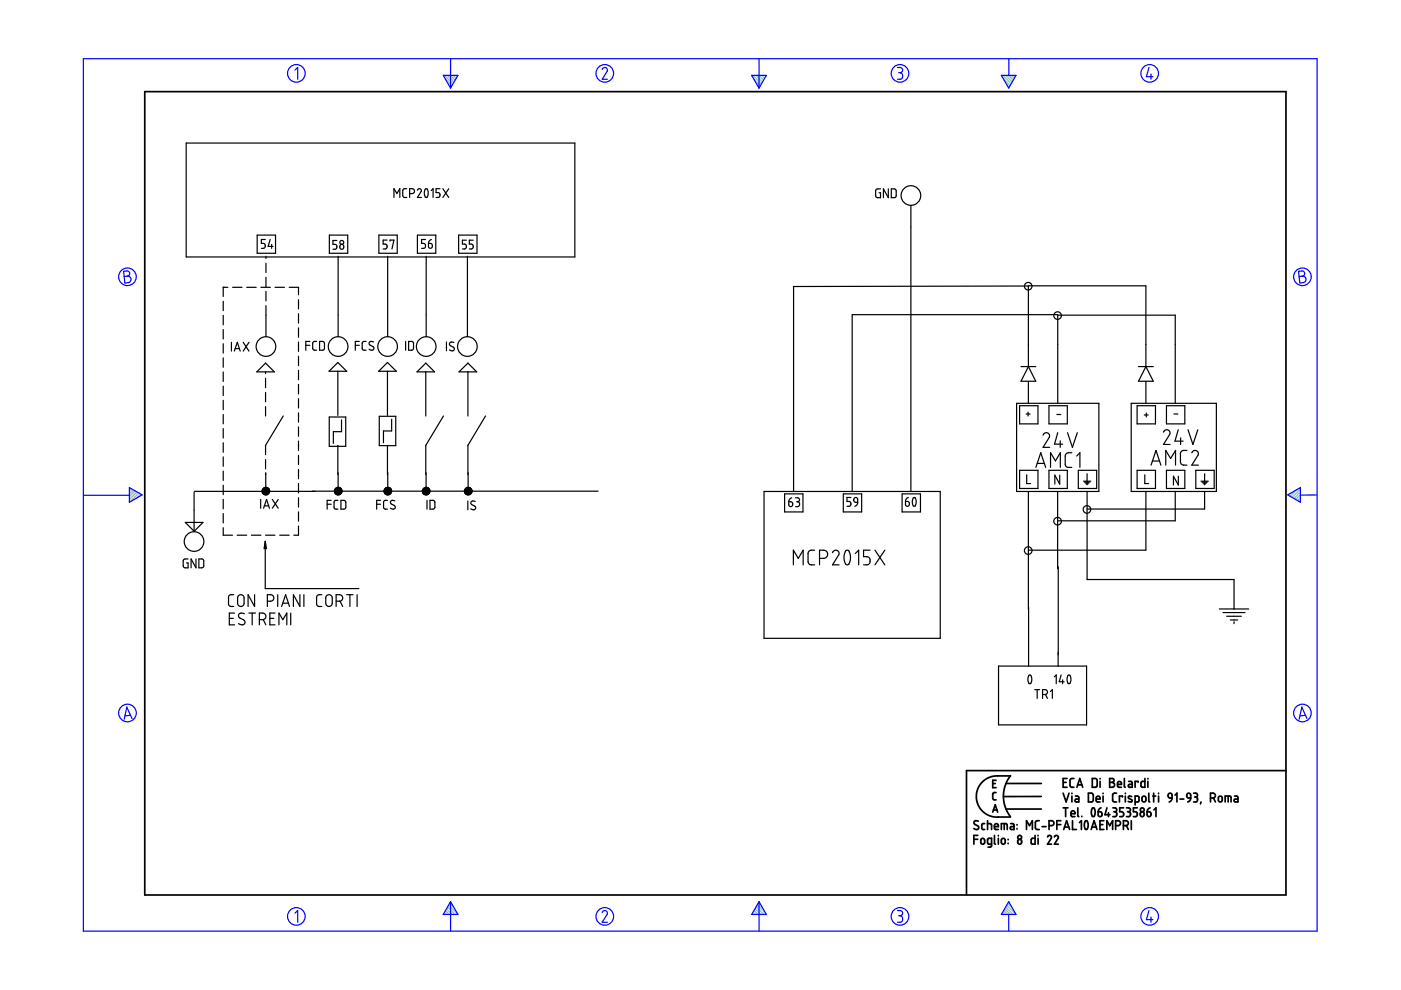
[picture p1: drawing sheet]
<svg xmlns="http://www.w3.org/2000/svg" width="297mm" height="210mm" viewBox="0 0 297 210" stroke-linecap="round" stroke-linejoin="round" font-family="sans-serif">
<g fill="none" stroke="#6c9" stroke-width=".25">
<path d="M94.2 16l1.8 1.8M94.5 16.8l1.3 1.4M94.8 16l1.5 1.4M95.3 18.3l.3 .3M95.5 16l1 1M96.1 16l.6 .6M96.7 16l.3 .2M159.6 16l1.8 1.8M159.9 16.8l1.3 1.4M160.3 16l1.4 1.4M160.7 18.3l.3 .3M160.9 16l1 1"/>
<path d="M161.5 16l.6 .6M162.1 16l.2 .2M212.6 16l1.8 1.8M212.8 16.8l1.3 1.4M213.2 16l1.4 1.4M213.7 18.3l.2 .3M213.8 16l1 1M214.4 16l.7 .6M215.1 16l.2 .2M27.5 103.4h-.1M27.9 103.6l-.5 .4M28.3 103.8l-.9 .9"/>
<path d="M28.7 104.1l-1.3 1.2M29 104.3l-1.6 1.6M29.4 104.5l-1.8 1.9M29.8 104.8l-.8 .8M273.4 104.7l-.3 .3M274.9 103.9l-1.4 1.3M275.7 103.6l-1.8 1.9M275.7 106.1l-.2 .3M275.7 105.5l-.6 .6M275.7 104.9l-1 1M275.7 104.2l-1.4 1.5M94 193.8v.1"/>
<path d="M94.2 193.5l.4 .4M94.4 193.1l.9 .8M94.7 192.7l1.2 1.2M94.9 192.3l1.6 1.6M95.1 191.9l1.9 1.9M95.4 191.5l.8 .8M159.4 193.8v.1M159.6 193.5l.4 .4M159.9 193.1l.8 .8M160.1 192.7l1.2 1.2M160.3 192.3l1.6 1.6M160.5 191.9l1.9 1.9"/>
<path d="M160.8 191.5l.8 .8M212.3 193.8v.1M212.6 193.5l.4 .4M212.8 193.1l.8 .8M213 192.7l1.2 1.2M213.2 192.3l1.6 1.6M213.5 191.9l1.8 1.9M213.7 191.5l.8 .8"/>
</g>
<g fill="none" stroke="#00f" stroke-width=".25">
<path d="M17.7 12.4h261.6v185h-261.6zM62.5 14.9l.6-.6v2.5M94 16h3.1l-1.6 2.7zM95.5 12.4v6.3M127.7 14.7l.5-.4 .5 .3v.5l-1 1.7h1.1M159.4 16h3.1l-1.6 2.7zM160.9 12.4v6.3M190.3 14.3h.7l.3 .3v.6l-.5 .2M190.5 15.4h.3M190.8 15.4l.5 .3v.7l-.3 .4h-.7M212.3 16h3.1l-1.5 2.7zM213.9 12.5v3.5"/>
<path d="M243.6 14.3l-.5 2h1.4M244 15.7v1.1M26.2 57.5l.9-.1 .3 .3 .1 .5-.5 .3 .5 .2 .3 .4-.1 .3-.3 .5-.9 .1zM27 58.5l-.7 .1M275.3 57.5l.9-.1 .3 .3 .1 .5-.5 .3 .5 .2 .3 .4-.1 .4-.2 .3-1 .2zM276.1 58.5l-.7 .1M17.8 105h9.6M27.4 103.4l2.7 1.5-2.7 1.6zM273 104.9l2.7-1.5v3.1zM279.3 104.9l-3.6 .1M27.7 151.7l-1.2 .1M28 152.3l-1.1-2.4-.6 2.6"/>
<path d="M276.8 151.7l-1.2 .1M277.1 152.3l-1.1-2.4-.6 2.6M62.5 193.6l.6-.5v2.4M95.5 191.2v6.2M95.5 191.2l1.6 2.7h-3.1zM127.7 193.5l.1-.3 .5-.1 .5 .4-.1 .4-1 1.6h1.1M160.9 191.2v6.2M160.9 191.2l1.6 2.7h-3.1zM190.3 193.1h.6l.4 .2v.5l-.5 .4M190.5 194.2h.3M190.8 194.2l.5 .3v.7l-.4 .3h-.6M213.9 191.2l1.5 2.7h-3.1z"/>
<path d="M213.9 193.9v3.5M243.6 193.1l-.5 1.9h1.4M244 194.4v1.1"/>
<circle cx="62.8" cy="15.6" r="1.87"/>
<circle cx="128.2" cy="15.6" r="1.87"/>
<circle cx="190.8" cy="15.6" r="1.87"/>
<circle cx="243.8" cy="15.6" r="1.87"/>
<circle cx="27" cy="58.7" r="1.87"/>
<circle cx="276.1" cy="58.7" r="1.87"/>
<circle cx="27" cy="151.2" r="1.87"/>
<circle cx="276.1" cy="151.2" r="1.87"/>
<circle cx="62.8" cy="194.3" r="1.87"/>
<circle cx="128.2" cy="194.3" r="1.87"/>
<circle cx="190.8" cy="194.3" r="1.87"/>
<circle cx="243.8" cy="194.3" r="1.87"/>
</g>
<g fill="none" stroke="#000" stroke-width=".36">
<path d="M30.7 19.4h241.9v170.4h-241.9zM206.5 177.9h.8M207.3 177.1h-.8v1.9M207.4 174.1l-.7-.1-.2 .5 .1 .3 .8 .4 .1 .5-.6 .2-.4-.2M208 177.9l.4-.2 .3 .2 .1 .7-.3 .4-.5-.3zM208.8 174.6h-.5l-.1 .2v1l.6 .1M209.4 174.6l.8 .2v1.1M209.4 174v1.9M210.2 179l-.7-.1v-1.1l.7-.1v1.7l-.2 .2h-.5M210.5 166.1h.5M210.5 172.2l.5-1.6 .5 1.6M210.6 171.7h.8"/>
<path d="M210.8 175.3h.9l-.2-.6-.3-.1-.3 .2-.1 .8 .3 .3h.6M210.8 177.1v1.7l.3 .2M211.2 168h-.4l-.3 .3v1.1l.7 .2M211.2 165.4h-.7v1.6h.7M211.7 177.1v.1M211.7 177.7v1.3M212.3 175.9v-1.3l1.1 .1 .2 1.2M212.4 177.9l.5-.1 .2 .3v.6l-.3 .3-.5-.3zM212.9 174.6v1.3M213.3 166.1h7.5M213.3 171.5h7.5M213.7 177.9v.2"/>
<path d="M213.7 178.8v.1M214.2 164.5h-3.5l-.9 .3-.9 .5-.7 .6-.7 .9-.4 1-.1 1.1 .1 1.1 .4 .9 .7 1 .8 .6 .8 .5 .9 .2h3.5M214.2 164.5l-1 1.7-.5 2.2 .1 1.3 .3 1.3 1.1 2.1M214.3 174.6h.5l.2 .3v1h-.5a.31 .31 0 0 1-.3-.3 .31 .31 0 0 1 .3-.3h.5M215.6 174.8v.1M215.6 175.7v.1M215.9 178h.4l.3 .2v.5l-.3 .3-.3-.1-.2-.2zM217.6 175.9v-1.9l.7 1 .6-1v1.9M219.5 177.1v1.9l-.7-.1-.2-.1 .1-.9 .2-.2h.6M220.1 177.1v.1M220.1 177.7v1.3M220.3 174h-.5l-.3 .3 .1 1.4 .2 .2h.5"/>
<path d="M220.8 168.9h-8.1M221 175.3h.8M222.1 177.4l.4-.3 .4 .2v.4l-.8 1.3h.8M222.4 175l.9-.1 .2-.3-.2-.4-.3-.2h-.6v1.9M223.6 177.4l.3-.3 .4 .2 .1 .3-.8 1.4h.8M224.1 174.8h.8M224.9 174h-.8v1.9M225.4 165.9h.6M225.4 168.2l.6 1.8 .7-1.8M225.4 171.3h1M225.5 175.9l.6-1.9 .7 1.9M225.7 175.4h.9"/>
<path d="M225.9 171.3v1.8M226.2 165.1h-.8v1.8h.8M227.1 172.5h.8l-.1-.5-.4-.1-.3 .2v.8l.2 .2h.6M227.3 168.2v.1M227.3 168.8v1.2M227.4 174v1.9h.8M227.7 165.1h-.6l-.2 .3v1.4l.3 .1h.5M228 168.8h.5l.2 .2v1h-.5a.31 .31 0 0 1-.3-.3 .31 .31 0 0 1 .3-.3h.5M228.3 166.9l.6-1.8 .7 1.8M228.5 166.4h.9M228.5 171.3v1.7l.2 .1M228.9 174.4l.4-.4v1.9"/>
<path d="M229.4 173.1h.1M230.1 174.1a.55 .55 0 0 1 .6 .7l-.1 .8a.34 .34 0 0 1-.5 .2 .34 .34 0 0 1-.1-.4l-.1-.6zM230.8 168.2h.7l.3 .3v1.2l-.3 .3h-.7zM231.4 175.9l.6-1.9 .6 1.9M231.5 175.4h.9M231.6 165.1h.7l.3 .2v1.3l-.2 .3h-.8zM231.6 171.4a.53 .53 0 0 1 .5 .2 .53 .53 0 0 1 .1 .5l-.1 .7a.34 .34 0 0 1-.4 .3 .34 .34 0 0 1-.3-.4v-.6zM232.4 169.4h.8v-.3l-.2-.3-.5 .1-.1 .9 .2 .2h.6M232.8 172.1h.6l.2 .2 .1 .5-.2 .3h-.3l-.3-.1zM233.2 174.8h.6M233.2 165.1v.1M233.2 165.7v1.2"/>
<path d="M233.4 171.3l-.4 .3-.2 .5M233.9 168.2v.1M233.9 168.8v1.2M234 174h-.8v1.9h.8M234.7 175.9v-1.9l.6 1 .6-1v1.9M234.7 171.3l-.4 1.4h1M235 172.3v.8M235.3 165.1h.6l.3 .3-.1 .4-.3 .1 .4 .1 .1 .3-.1 .4-.3 .2h-.6zM235.3 165.9h.5M235.9 171.3h.7l.1 .2 .1 .3-.4 .3M236.2 172.1h.2M236.4 172.1l.3 .2 .1 .5-.3 .3h-.6"/>
<path d="M236.5 175l.9-.1 .2-.3-.2-.4-.2-.2h-.7v1.9M236.7 168.2h-.5l-.3 .3v1.3l.3 .2h.5M236.9 166.3h.9l-.2-.5-.3-.1-.3 .1-.1 .9 .2 .2h.7M238 169v-.2h-.7v1.2M238.2 175l.8-.1 .2-.3-.1-.4-.3-.2h-.6v1.9M238.2 171.3h-.8v.8h.6l.2 .4-.1 .6h-.7M238.4 165.1v1.7l.2 .1M238.6 168.2v.1M238.6 168.8v1.2M238.8 175l.4 .9M238.8 171.3h.5l.3 .2v.4l-.3 .2M239.1 172.1h.2"/>
<path d="M239.3 172.1l.4 .3-.1 .5-.2 .2h-.6M239.3 165.7h.5l.3 .2v1h-.6a.31 .31 0 0 1-.3-.3 .31 .31 0 0 1 .3-.3h.6M239.9 174v1.9M239.9 168.9l-.2-.1a.29 .29 0 0 0-.4 .1 .29 .29 0 0 0 .1 .4l.5 .2a.33 .33 0 0 1 0 .5 .33 .33 0 0 1-.5 0l-.2-.1M240.7 170l.7-.1 .1-.9-.2-.2h-.6v1.9M241.1 171.3h-.8v.8h.6l.2 .3-.1 .7h-.7M241.3 165.9v-.2h-.6v1.2M241.9 172.3l.2-.2 .4 .2 .1 .5-.1 .2-.4 .1-.2-.1zM242.2 169l.2-.2 .4 .1 .2 .8-.2 .2-.4 .1-.3-.2zM242.7 165.1v1.8h-.6l-.2-.2 .1-.9 .2-.1h.5M243.2 172.1l.7 .2v.7l-.4 .1-.2-.1zM243.4 165.1v.1"/>
<path d="M243.4 165.7v1.2M243.6 168.2v1.6l.2 .2M243.8 171.3l-.4 .3-.2 .5M244.4 168.8h.6M244.6 168.2v1.8M244.7 171.7l.4-.4v1.8M245.6 168.2v.1M245.6 168.8v1.2M247.7 168.4l.3-.2 .4 .1 .1 .9-.7-.1zM248.5 169.2l-.2 .5-.4 .3M249.1 168.6l.4-.4v1.8M250.2 169.4h.8"/>
<path d="M251.7 168.3l.3-.1 .3 .1 .2 .9h-.6l-.2-.2zM252.5 169.2l-.2 .5-.5 .3M253.1 168.2l.7 .1 .1 .4-.4 .3M253.3 169h.2M253.5 169l.4 .2v.5l-.2 .3h-.6M254.6 170l-.1 .5M256.6 169.2l.9-.1 .2-.3-.1-.4-.4-.2h-.6v1.8M257.3 169.2l.4 .8M258.4 169l.2-.2 .4 .1 .1 .8-.1 .2-.4 .1-.3-.2zM259.8 170v-1.2l1.1 .1 .1 1.1M260.4 168.8v1.2M261.7 168.8h.6l.2 .3v.9h-.6a.31 .31 0 0 1-.3-.3 .31 .31 0 0 1 .3-.3h.6"/>
<path d="M272.6 163.4h-67.7v26.4"/>
<circle cx="216.2" cy="177.5" r=".41"/>
<circle cx="242.2" cy="171.7" r=".42"/>
</g>
<g fill="none" stroke="#000" stroke-width=".25">
<path d="M39.5 30.3h82.4v24.2h-82.4zM54.5 49.8h3.9v3.9h-3.9zM56.2 50.8h-.8v.8h.6l.2 .3-.1 .7-.7 .1M56.4 54.3v.5M56.4 55.8v2M56.4 58.8v2M57.3 50.8l-.4 1.4h1M57.6 51.8v.9M69.8 49.8h3.9v3.9h-3.9zM71.4 51h-.8v.8h.5l.3 .3-.1 .6-.7 .2M71.7 54.3v17.1M72.2 51.9l.4-.1 .3 .3v.5l-.3 .2-.5-.2v-.4z"/>
<path d="M80.3 49.8h3.9v3.9h-3.9zM82.1 50.9h-.9v.9h.5l.4 .3-.1 .6-.8 .1M82.2 54.3v17.1M82.7 51.1v-.2h.8l-.4 1.9M83.5 41.9v-1.9l.7 1 .6-1v1.9M86.2 40h-.6l-.2 .4 .1 1.3 .2 .2h.5M86.8 41h.7l.3-.1 .1-.5-.2-.3-.9-.1v1.9M88.5 40.3l.5-.3 .3 .4-.8 1.5h.8M88.5 49.8h3.9v3.9h-3.9zM90.2 40.1a.55 .55 0 0 1 .6 .7l-.1 .8a.34 .34 0 0 1-.5 .2 .34 .34 0 0 1-.2-.4v-.6zM90.2 50.8h-.8v.8h.6l.2 .3-.2 .7-.6 .1M90.4 54.3v17.1"/>
<path d="M90.8 51.6l.8 .2 .1 .5-.2 .2-.4 .1-.2-.1zM91.4 40.4l.4-.4v1.9M91.5 50.8l-.5 .3-.2 .5M93.3 40h-.8v.8l.5 .1 .3 .3-.2 .6-.6 .1M93.9 40l1.2 1.9M95.1 40l-1.2 1.9M97.2 49.8h3.9v3.9h-3.9zM98.9 50.9h-.9v.9h.6l.3 .3-.1 .6-.8 .1M99.1 54.3v17.1M100.3 50.9h-.8v.9h.5l.3 .3-.1 .6-.7 .1M186.7 40h-.7l-.3 .3v1.3l.3 .3h.7v-1h-.3M188.3 40v1.9l-1-1.9v1.9"/>
<path d="M189 40l.7 .1 .3 .3v1.2l-.2 .3h-.8zM193.1 43.5v60.7M47.3 60.9h.1M47.3 63.9v2M47.3 66.9v2M47.3 69.9v2M47.3 72.9v2M47.3 75.9v2M47.3 78.9v2M48.3 60.9h-1v2M49.1 72.6v1.8M49.3 60.9h2"/>
<path d="M49.7 74.4l.6-1.8 .6 1.8M49.9 73.9h.9M51.6 72.6l1.2 1.8M52.3 60.9h2M52.8 72.6l-1.2 1.8M54.4 78.8l1.9-1.8 1.9 1.8zM55.3 60.9h2M56.3 78.8v.4M56.4 61.8v2M56.4 64.8v6.6M58.3 60.9h2M61.3 60.9h2v1.6"/>
<path d="M63.3 63.5v2M63.3 66.5v2M63.3 69.5v2M63.3 72.5v2M63.3 75.5v2M63.3 78.5v2M64.8 73.2h.9M65.7 72.4h-.9v1.9M67.1 72.4h-.6l-.2 .3v1.2l.3 .4h.5M67.8 72.4h.7l.3 .3v1.2l-.3 .3-.7 .1zM71.6 78.7v9.4M71.6 76.9l1.9 1.8h-3.7z"/>
<path d="M75.3 73.2h.9M76.2 72.4h-.9v1.9M77.6 72.4h-.6l-.2 .3 .1 1.4 .2 .2h.5M79.2 72.5l-.7-.1-.2 .5 .8 .6 .1 .6-.5 .2-.4-.3M80.3 78.7l1.8-1.8 1.9 1.8zM82.1 78.7v9.4M86 72.4v1.9M86.6 72.4h.8l.3 .3v1.2l-.3 .3-.8 .1zM90.3 78.8v9.4M90.3 77l1.8 1.8h-3.7zM94.7 72.5v1.9M96.2 72.6l-.6-.1-.3 .2v.3l1 .7v.4l-.3 .3-.7-.2"/>
<path d="M97.3 78.8l1.9-1.8 1.9 1.8zM99.2 78.8v9.4M168.3 60.9v43.2M180.7 66.7h43.6M180.7 66.8v37.4M216.5 77.7h3.1M218 60.6l-49.8 .1M218 77.7l1.6 3.1h-3.1zM218 77.7v-17.1h25v17.1M241.4 77.7h3.1M243 77.7l1.5 3.1h-3.1zM47.3 81.9v2"/>
<path d="M47.3 84.9v2M47.3 87.9v2M47.3 90.9v2M47.3 93.9v2M47.3 96.9v2M47.3 99.9v2M56.3 80.2v2M56.3 83.2v2M56.3 86.2v2M56.3 97.4v2M60 88.2l-3.7 6.2v2M63.3 81.5v2"/>
<path d="M63.3 84.5v2M63.3 87.5v2M63.3 90.5v2M63.3 93.5v2M63.3 96.5v2M63.3 99.5v2M69.8 88.4h3.5v6.2h-3.5zM71.6 94.4v6.2M72.4 89v2.5h-1.7v2.5M80.4 88.3h3.5v6.2h-3.5zM82.1 94.4v6.2M83 88.9v2.5h-1.7v2.5"/>
<path d="M94 88.2l-3.7 6.2v6.2M102.9 88.2l-3.7 6.2 .1 9.8M215.5 85.5h17.5v18.7h-17.5zM216.2 86h3.9v3.9h-3.9zM216.2 99.7h3.9v3.9h-3.9zM217.6 87.8h.8M218 87.4v.8M218 80.8v4.7M219.6 99.1l1.1-3.1 1 3.1M219.9 98.3h1.5M221.1 92.3l.3-.4 .5-.2 .3 .2 .3 .4v.4l-1.4 2.1h1.4M222.4 86h3.9v3.9h-3.9z"/>
<path d="M222.4 99.7h3.9v3.9h-3.9zM222.7 99.1v-3.1l1.1 1.7 1-1.7v3.1M224.1 87.9h.8M224.3 85.5v-18.7h24.9v18.7M224.3 91.7l-.7 2.5h1.7M224.8 93.5v1.3M226.3 91.7l1.1 3.1 1-3.1M227.2 96l-.9 .1-.5 .5 .1 2.1 .4 .4h.9M228.3 96.7l.7-.7v3.1M228.6 99.7h3.9v3.9h-3.9zM239.8 85.5h18.1v18.7h-18.1zM241.1 86h3.9v3.9h-3.9z"/>
<path d="M241.1 99.7h3.9v3.9h-3.9zM242.6 88h.8M243 80.8v4.7M243 87.6v.8M244.1 98.6l1-3.1 1 3.1M244.3 97.7h1.5M246.7 91.6l.6-.5h.3l.4 .4 .1 .5-1.4 2.2h1.4M247.2 98.6v-3.1l1 1.7 1-1.7v3.1M247.3 86h3.9v3.9h-3.9zM247.3 99.7h3.9v3.9h-3.9zM248.9 87.8h.8M249.8 91.1l-.7 2.4h1.7"/>
<path d="M250.3 92.8v1.4M251.7 95.5h-.9l-.3 .2-.2 .4v2.1l.5 .4h.9M251.9 91.1l1 3.1 1.1-3.1M252.7 96l.6-.5h.3l.4 .3 .1 .6-1.4 2.2h1.4M253.5 99.7h3.9v3.9h-3.9zM39.3 110.8h3.7l-1.8 1.8zM39.9 118.5h-.8l-.2 .3-.1 1.2 .2 .3 .9 .1v-1h-.3M41.1 104.4v8.3M41.2 104.2h25.6M41.6 118.5v1.9l-1.1-1.9v1.9M42.2 118.5h.6l.4 .2v1.3l-.3 .4h-.7zM47.3 111.9v1.6h2"/>
<path d="M47.3 102.9v2M47.3 105.9v2M47.3 108.9v2M50.3 113.5h2M53.3 113.5h2M55.3 105.9v1.9M55.9 107.8l.6-1.9 .6 1.9M56 104.1l-.4 .4M56 103.4l-.4 .4M56 107.3h1M56.2 103.4l-.6 .5M56.2 114.8v10h19.9"/>
<path d="M56.3 104.1l-.5 .5M56.3 100.4v.2M56.3 113.5h2M56.3 103.3l-.7 .8M56.3 100.2v4M56.4 103.3l-.8 .9M56.5 104.1l-.6 .7M56.5 103.3l-.9 1M56.6 103.4l-1 1M56.7 104.1l-.7 .7M56.7 103.4l-.8 .7M56.7 103.4l-1 1.1"/>
<path d="M56.9 103.5l-1.2 1.1M56.9 104.1l-.7 .8M57 103.6l-1.2 1.1M57 103.6l-.5 .5M57 103.7l-.4 .4M57.1 103.8l-1.1 1M57.1 104.4l-.5 .5M57.1 103.8l-.3 .3M57.1 104.1l-.7 .8M57.1 104.3l-.6 .6M57.1 103.9l-1 1M57.2 104.1l-.9 .8"/>
<path d="M57.2 104l-.2 .1M57.7 105.9l1.3 1.9M59 105.9l-1.3 1.9M59.3 113.5h2M63.3 111.5v2h-1M63.3 102.5v2M63.3 105.5v2M63.3 108.5v2M66.2 104.1h60.6M69.4 106.9h.8M70.2 106.1h-.8v1.8M70.9 104.1h.1"/>
<path d="M70.9 104.3h.1M71.2 104.1l-.2 .3M71.3 104.1l-.3 .4M71.4 103.4l-.4 .4M71.5 103.4l-.6 .5M71.5 104.1l-.4 .5M71.6 106.1h-.5l-.3 .3 .1 1.3 .2 .2h.5M71.7 100.2v4M71.7 103.3l-.8 .8M71.8 103.3l-.9 .8M71.8 104.1l-.6 .7M71.9 103.3l-1 1"/>
<path d="M71.9 103.4l-.8 .7M72.1 103.4l-.8 .7M72.1 103.4l-1.1 1.1M72.2 103.5l-.7 .6M72.2 103.5l-1.1 1.2M72.3 106.1h.7l.3 .3v1.1l-.3 .4h-.7zM72.3 104.1l-.8 .8M72.3 103.6l-.6 .5M72.3 103.6l-1.1 1.1M72.4 103.7l-1.1 1.1M72.4 103.8l-1 1.1M72.4 104.1l-.8 .8"/>
<path d="M72.5 104.4l-.5 .5M72.5 103.9l-1 1M72.5 104.3l-.6 .6M72.5 103.9l-.3 .2M72.5 104.1l-.8 .8M72.5 104.1h-.1M79.9 106.9h.8M80.7 106.1h-.8v1.8M81.6 104.1l-.2 .2M81.7 103.5l-.1 .2M81.9 104.1l-.4 .4M81.9 103.4l-.4 .4"/>
<path d="M82 104.1l-.4 .5M82.1 103.3l-.7 .7M82.1 106.1h-.5l-.3 .3 .1 1.4 .7 .1M82.2 103.3l-.8 .8M82.2 100.2v4M82.3 103.3l-.8 .8M82.4 103.3l-1 1M82.5 104.1l-.7 .7M82.5 103.4l-.8 .7M82.6 103.4l-1.1 1M82.7 103.5l-.7 .6M82.7 103.5l-1.1 1.1"/>
<path d="M82.7 104.1l-.7 .8M82.8 103.5l-1.1 1.2M82.8 103.6l-1.1 1.1M82.9 104.6l-.2 .2M82.9 103.7l-1.1 1.1M82.9 103.7l-.4 .4M83 104.1l-.8 .8M83 103.8l-1.1 1.1M83 103.9l-.3 .2M83 104.3l-.6 .6M83 104.2l-.7 .7M83 104l-.9 .9"/>
<path d="M83 104l-.1 .1M83.7 106.2l-.7-.1-.2 .5 .9 .7 .1 .5-.5 .1-.5-.2M89.6 104.1v.1M89.6 104.1h-.1M89.6 103.8h.1M89.9 104.1l-.3 .3M90.1 104.1l-.4 .5M90.1 103.4l-.5 .5M90.2 103.3l-.6 .6M90.3 104.1l-.5 .6M90.3 100.2v4M90.4 103.3l-.8 .8"/>
<path d="M90.5 104.1l-.6 .7M90.5 106.1v1.8M90.6 103.4l-1 .9M90.6 103.4l-.8 .7M90.7 103.4l-1.1 1.1M90.8 103.4l-.8 .7M90.8 103.5l-1.1 1.1M90.9 104.1l-.8 .8M90.9 103.5l-.6 .6M91 103.6l-1.1 1.2M91 103.7l-.5 .4M91.1 104.5l-.4 .3"/>
<path d="M91.1 103.7l-.5 .4M91.1 103.8l-1.1 1.1 .7-.8M91.1 103.9l-.9 1M91.1 104.4l-.5 .5M91.1 104.1l-.8 .8M91.1 103.9l-.2 .2M91.1 104.2l-.7 .7M91.1 104.1h.1M91.2 106.1h.7l.3 .3v1.2l-.3 .3h-.7zM98.5 104.1v.1M98.7 104.1l-.2 .3M99 104.6l-.2 .2"/>
<path d="M99 104.7l-.1 .1M99 103.8l-.5 .5M99 104.1h-.2M99 103.6l-.5 .5M99 103.4l-.5 .4M99 103.4l-.5 .5M99 104.1v.1M99.1 103.3l-.1 .2M99.2 106.2v1.9M99.2 104.1l-.2 .3M99.3 103.3l-.8 .8M99.3 103.3l-.3 .4"/>
<path d="M99.4 104.1l-.4 .5M99.5 103.4l-.8 .7M99.5 103.4l-.5 .5M99.6 103.4l-1 1.1M99.7 104.1l-.8 .7M99.7 103.4l-.7 .7M99.8 103.5l-1.1 1.1 .3-.2M99.8 103.5l-.6 .6M99.9 103.6l-.6 .5M99.9 104.1l-.8 .8M99.9 103.6l-1.2 1.1M100 103.7l-1 1.1"/>
<path d="M100 103.8l-.4 .3M100 104.5l-.4 .4M100 104.4l-.5 .5M100 103.9l-.2 .2M100.1 103.9l-1.1 1M100.1 104.2l-.8 .7M100.1 104.1l-.9 .8M100.8 106.3l-.7-.1-.2 .2-.1 .3 1 .7v.5l-.5 .2-.5-.2M162 104.2h37.3v31.1h-37.3zM166.3 104.7h3.9v3.8h-3.9zM167.2 106.4l.8 .1 .1 .6-.2 .3h-.4l-.2-.2zM167.9 105.5l-.5 .3-.2 .6"/>
<path d="M168.2 119.8v-3.2l1 1.8 1.1-1.8v3.2M168.7 105.5h.4l.4 .2v.5l-.4 .2M168.9 106.4h.2M169.1 106.4l.4 .3v.5l-.3 .2h-.5M172.7 116.6l-.9 .1-.5 .6 .1 2.1 .5 .4h.8M173.8 118.4h.9l.4-.2 .4-.5-.3-.8-.4-.2-1-.1v3.2M176.5 117.2l.3-.4 .3-.2 .5 .2 .2 .2 .1 .5-1.4 2.3h1.4M178.8 104.7h3.9v3.8h-3.9zM179.3 116.8l.3-.2 .3 .1 .4 1.1-.1 1.2-.5 .8-.4-.2-.3-1v-.9zM180.4 105.5h-.8v.8h.6l.2 .4-.1 .6-.7 .1M181.1 105.6l.3-.1 .4 .1v.9l-.7-.1zM181.4 117.3l.7-.7v3.2"/>
<path d="M181.8 106.5l-.1 .6-.5 .3M184.5 116.6h-1.4v1.4l.9 .1 .5 .5v.6l-.2 .4-.4 .2h-.8M185.5 116.6l2.1 3.2M187.6 116.6l-2.1 3.2M191.3 104.7h3.9v3.8h-3.9zM192 106.3l.7 .1 .1 .6-.1 .2-.3 .2-.3-.2zM192.6 105.5l-.4 .2-.2 .6M193.6 105.6a.53 .53 0 0 1 .6 .1 .53 .53 0 0 1 0 .6l-.1 .7a.34 .34 0 0 1-.4 .3 .34 .34 0 0 1-.2-.5l-.1-.5zM217.7 100.7v1.8h.8M218 104.2l.1 37.1M224.2 104.2v16.4M224.7 100.8v1.8l-1.1-1.8v1.8"/>
<path d="M229.7 102h1.6M229.9 102.2h1.2M230.1 102.4h.8M230.3 102.6h.4M230.5 104.2v18.7h31.1v6.2M230.5 100.5v1.5M230.5 102.7v.1M242.7 100.7v1.8h.8M243 104.2v12.4h-25M249.2 104.2v6.2h-24.9M249.8 101v1.8l-1-1.8v1.8M254.6 102h1.6"/>
<path d="M254.8 102.2h1.2M255 102.4h.8M255.2 102.6h.4M255.4 100.5v1.5M255.4 102.7v.1M255.4 104.2v3.7h-24.9M48.6 131.1h.9M49.6 126.1h-.8l-.3 .4v1.9l.4 .2h.7M49.7 130h-1.1v2.5h1.1M50.5 126.4l.7-.3 .5 .3 .1 1.6-.4 .5h-.6l-.4-.4v-1.4zM51.8 130.1l-.9-.1-.2 .2-.1 .4 .2 .4 1 .6 .1 .2-.1 .5-.5 .2-.7-.3M52.8 130h1.4"/>
<path d="M53.5 130v2.5M54 126.1v2.5l-1.4-2.5v2.5M55 131.4l1.1-.1 .3-.5-.2-.6-.3-.2h-.9v2.5M55.8 131.4l.6 1.1M56.7 127.5h.8l.4-.2 .2-.6-.3-.5-1.1-.1v2.5M57.2 131.1h.8M58.3 130h-1.1v2.5h1.1M58.9 126.1v2.5M59.1 132.5v-2.5l.9 1.4 .8-1.4v2.5M59.7 128.6l.9-2.5 .8 2.5M59.9 127.9h1.3M61.6 130v2.5"/>
<path d="M63.6 126.1v2.5l-1.4-2.5v2.5M64.4 126.1v2.5M68.2 126.1h-.7l-.4 .5 .1 1.8 .4 .2h.6M69.2 126.4l.7-.3 .5 .5v1.4l-.1 .3-.4 .3-.4-.1-.4-.4v-1.5zM71.3 127.5h.8l.3-.2 .3-.4-.2-.6-.4-.2h-.8v2.5M72.1 127.5l.6 1.1M73.5 126.1h1.4M74.2 126.1v2.5M75.7 126.1v2.5M224.4 120.2l-.1 21.1M258.5 129.1h6.3M259.3 129.9h4.7"/>
<path d="M260.1 130.7h3.1M260.9 131.4h1.5M261.6 131.8v.4M211.7 141.2h18.7v12.5h-18.7zM218.2 143.1l.3 .1 .2 .3 .1 .7-.2 .5a.34 .34 0 0 1-.4 .3 .34 .34 0 0 1-.2-.5l-.1-.7zM219.4 146.2h1M219.9 146.2v1.9M221 147.3h.7l.3-.2 .1-.4-.2-.4-.9-.1v1.9M221.7 147.2l.4 .9M222.7 146.6l.4-.4v1.9M223.5 143.5l.4-.4v1.9M225 143.1l-.4 1.4h1"/>
<path d="M225.3 144.1v.9M226.4 143.2a.55 .55 0 0 1 .7 .7l-.2 .8a.34 .34 0 0 1-.4 .2 .34 .34 0 0 1-.2-.4l-.1-.6z"/>
<circle cx="72.5" cy="51.4" r=".42"/>
<circle cx="193.1" cy="41.5" r="2.08"/>
<circle cx="56.4" cy="73.5" r="2.08"/>
<circle cx="71.7" cy="73.5" r="2.08"/>
<circle cx="82.2" cy="73.5" r="2.08"/>
<circle cx="90.4" cy="73.5" r="2.08"/>
<circle cx="99.1" cy="73.5" r="2.08"/>
<circle cx="218" cy="60.7" r=".8"/>
<circle cx="224.2" cy="66.9" r=".8"/>
<circle cx="41.1" cy="114.8" r="2.08"/>
<circle cx="56.4" cy="104.1" r=".8"/>
<circle cx="71.7" cy="104.1" r=".8"/>
<circle cx="82.2" cy="104.1" r=".8"/>
<circle cx="90.3" cy="104.1" r=".8"/>
<circle cx="99.3" cy="104.1" r=".8"/>
<circle cx="218" cy="116.7" r=".8"/>
<circle cx="224.2" cy="110.5" r=".8"/>
<circle cx="230.5" cy="108" r=".8"/>
</g>
<path d="M56.2 114.8l.3 1.5h-.5z" fill="#000" stroke="#000" stroke-width=".25"/>
</svg>
